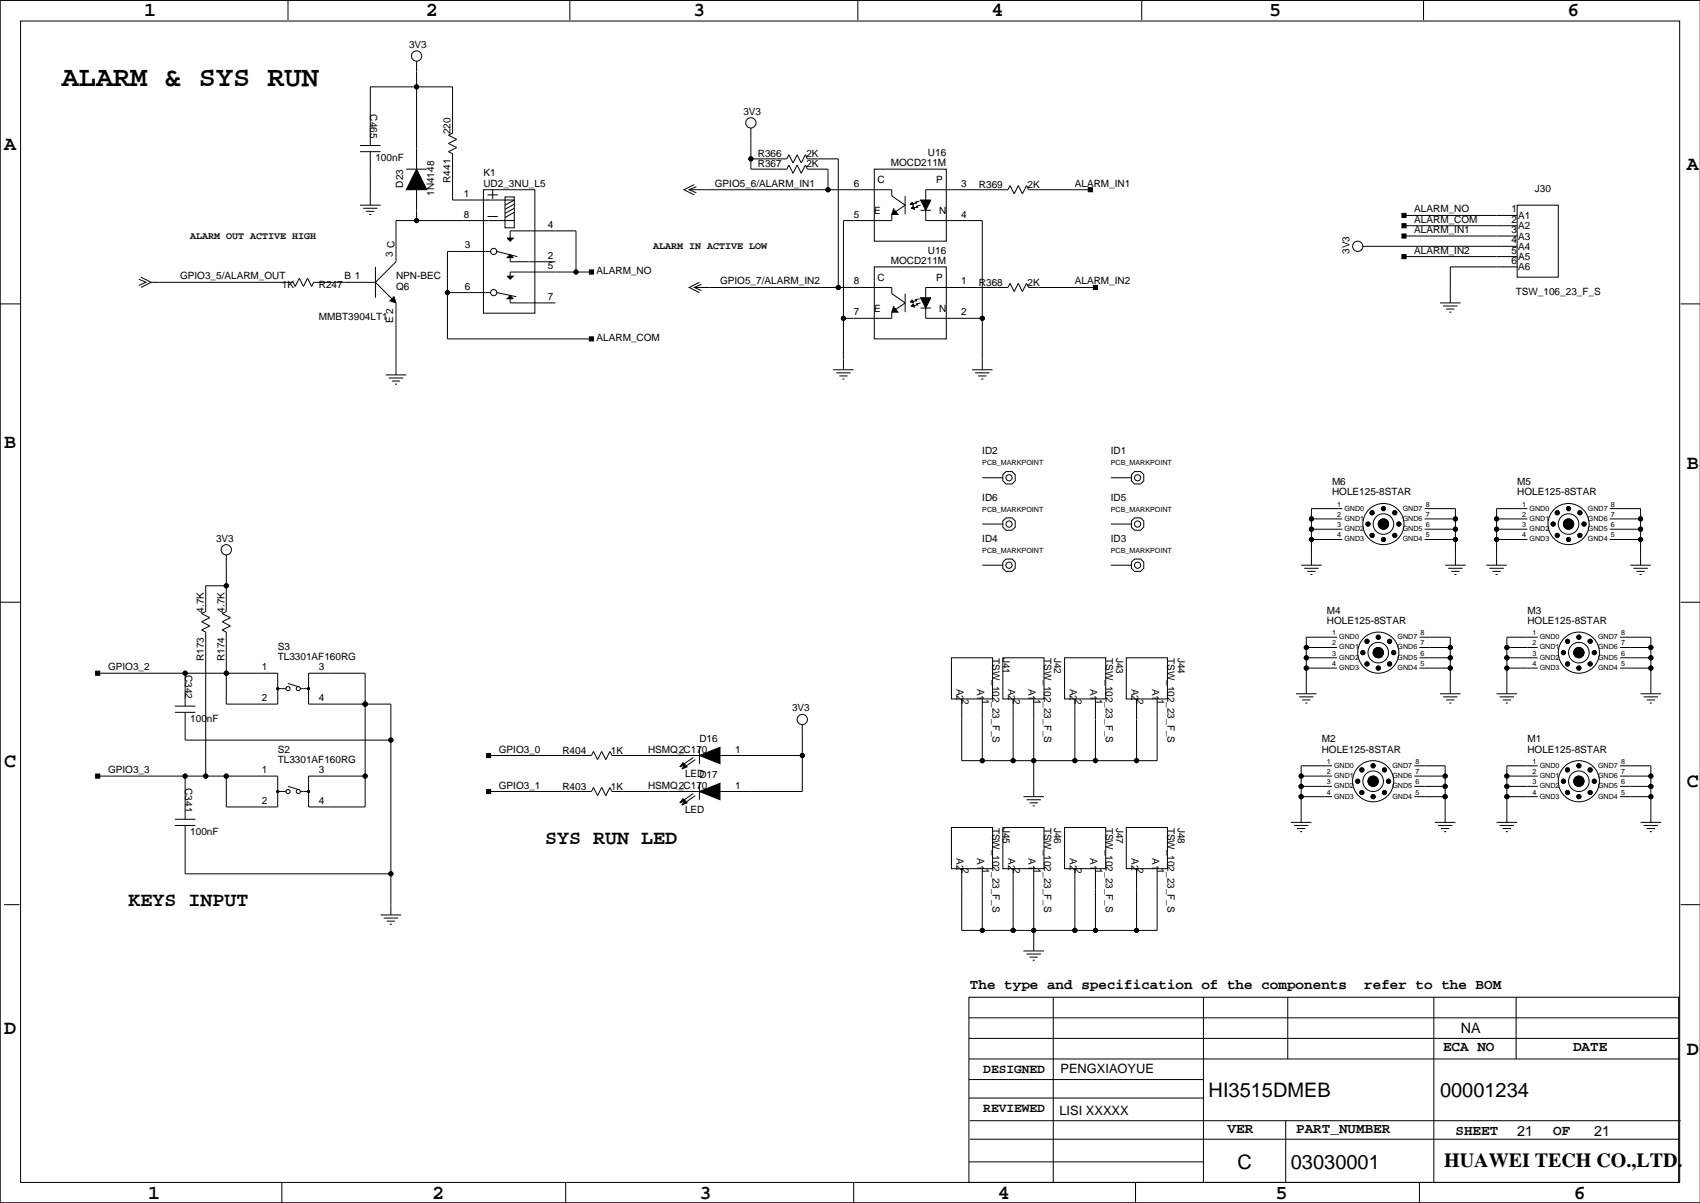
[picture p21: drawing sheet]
<svg xmlns="http://www.w3.org/2000/svg" width="420mm" height="297mm" viewBox="0 0 420 297" stroke-linecap="round" stroke-linejoin="round" font-family="sans-serif">
<defs><g id="words">
<text font-size="7.1" x="15.2" y="21.3">ALARM &amp; SYS RUN</text>
<g font-size="4.9">
<text x="35.6" y="3.9">1</text>
<text x="105.2" y="3.9">2</text>
<text x="171.2" y="3.9">3</text>
<text x="244.9" y="3.9">4</text>
<text x="313.4" y="3.9">5</text>
<text x="387.1" y="3.9">6</text>
<text x="1" y="36.9">A</text>
<text x="416.6" y="42">A</text>
<text x="1" y="110.6">B</text>
<text x="416.6" y="115.7">B</text>
<text x="1" y="189.3">C</text>
<text x="416.6" y="194.4">C</text>
<text x="134.6" y="208.4">SYS RUN LED</text>
<text x="31.7" y="223.6">KEYS INPUT</text>
<text x="1" y="255.4">D</text>
<text x="416.6" y="260.5">D</text>
<text x="298.5" y="270.9">HI3515DMEB</text>
<text x="355.6" y="270.9">00001234</text>
<text x="305.6" y="288.7">C</text>
<text x="318.8" y="288.7">03030001</text>
<text x="356.6" y="288">HUAWEI TECH CO.,LTD.</text>
<text x="36.6" y="296">1</text>
<text x="106.7" y="296">2</text>
<text x="172.7" y="296">3</text>
<text x="246.4" y="296">4</text>
<text x="315" y="296">5</text>
<text x="388.6" y="296">6</text>
</g>
<g font-size="3.5">
<text x="239.5" y="244.2">The type and specification of the components</text>
<text x="336.9" y="244.2">refer to the BOM</text>
<text x="360.8" y="255.1">NA</text>
<text x="356.4" y="259.4">ECA NO</text>
<text x="388.5" y="259.4">DATE</text>
<text x="303.1" y="279.7">VER</text>
<text x="320.1" y="279.7">PART_NUMBER</text>
<text x="359.4" y="280.3">SHEET</text>
<text x="374.6" y="280.5">21</text>
<text x="383.5" y="280.3">OF</text>
<text x="393.7" y="280.5">21</text>
</g>
<g font-size="3.2">
<text x="242.8" y="264.9">DESIGNED</text>
<text x="261.9" y="264.9">PENGXIAOYUE</text>
<text x="242.8" y="274.5">REVIEWED</text>
<text x="261.6" y="275.3">LISI XXXXX</text>
</g>
<g font-size="2.5">
<text x="101" y="11.8">3V3</text>
<text x="91.4" y="28.2" transform="rotate(90 91.4 28.2)">C465</text>
<text x="183.6" y="28.3">3V3</text>
<text x="111.3" y="33.1" transform="rotate(-90 111.3 33.1)">220</text>
<text x="92.7" y="39.8">100nF</text>
<text x="187.1" y="41.3">R367</text>
<text x="187.1" y="38.7">R366</text>
<text x="199.1" y="41.3">2K</text>
<text x="199.1" y="38.7">2K</text>
<text x="220" y="41">MOCD211M</text>
<text x="229.2" y="38.5">U16</text>
<text x="99.6" y="46.3" transform="rotate(-90 99.6 46.3)">D23</text>
<text x="111.3" y="45.1" transform="rotate(-90 111.3 45.1)">R441</text>
<text x="119.4" y="43.6">K1</text>
<text x="119.4" y="46.1">UD2_3NU_L5</text>
<text x="176.5" y="46.1">GPIO5_6/ALARM_IN1</text>
<text x="210.8" y="46.1">6</text>
<text x="216.7" y="45.2">C</text>
<text x="231.1" y="45.2">P</text>
<text x="237.4" y="46.1">3</text>
<text x="241.7" y="46.4">R369</text>
<text x="253.7" y="46.4">2K</text>
<text x="265.4" y="46.1">ALARM_IN1</text>
<text x="379" y="47.4">J30</text>
<text x="107.2" y="48.4" transform="rotate(-90 107.2 48.4)">1N4148</text>
<text x="114.6" y="53.7">8</text>
<text x="114.6" y="48.7">1</text>
<text x="210.8" y="53.7">5</text>
<text x="215.9" y="52.8">E</text>
<text x="231.9" y="52.8">N</text>
<text x="237.4" y="53.7">4</text>
<text x="349.3" y="52.5">ALARM_NO</text>
<text x="373.3" y="52.5">1</text>
<text x="47" y="59">ALARM OUT ACTIVE HIGH</text>
<text x="135.3" y="56.3">4</text>
<text x="349.3" y="55">ALARM_COM</text>
<text x="349.3" y="57.5">ALARM_IN1</text>
<text x="373.3" y="55">2</text>
<text x="373.3" y="57.5">3</text>
<text x="374.9" y="54.1">A1</text>
<text x="374.9" y="56.6">A2</text>
<text x="374.9" y="59.2">A3</text>
<text x="97" y="63.5" transform="rotate(-90 97 63.5)">3 C</text>
<text x="114.8" y="61.4">3</text>
<text x="135.3" y="63.9">2</text>
<text x="161.3" y="61.6">ALARM IN ACTIVE LOW</text>
<text x="220" y="65.2">MOCD211M</text>
<text x="229.2" y="62.6">U16</text>
<text x="333.3" y="62.7" transform="rotate(-90 333.3 62.7)">3V3</text>
<text x="349.3" y="62.6">ALARM_IN2</text>
<text x="373.3" y="60.1">4</text>
<text x="373.3" y="62.6">5</text>
<text x="373.3" y="65.2">6</text>
<text x="374.9" y="61.7">A4</text>
<text x="374.9" y="64.2">A5</text>
<text x="44.4" y="69">GPIO3_5/ALARM_OUT</text>
<text x="69.6" y="71.2">1K</text>
<text x="78.7" y="71.2">R247</text>
<text x="85.1" y="69">B 1</text>
<text x="97.8" y="69">NPN-BEC</text>
<text x="97.8" y="71.5">Q6</text>
<text x="114.8" y="71.5">6</text>
<text x="135.3" y="66.4">5</text>
<text x="147.3" y="67.7">ALARM_NO</text>
<text x="177.8" y="70.2">GPIO5_7/ALARM_IN2</text>
<text x="210.8" y="70.2">8</text>
<text x="216.7" y="69.3">C</text>
<text x="231.1" y="69.3">P</text>
<text x="237.4" y="70.2">1</text>
<text x="241.7" y="70.5">R368</text>
<text x="253.7" y="70.5">2K</text>
<text x="265.4" y="70.2">ALARM_IN2</text>
<text x="374.9" y="66.8">A6</text>
<text x="135.3" y="74.1">7</text>
<text x="210.8" y="77.9">7</text>
<text x="215.9" y="76.9">E</text>
<text x="231.9" y="76.9">N</text>
<text x="237.4" y="77.9">2</text>
<text x="374.3" y="72.8">TSW_106_23_F_S</text>
<text x="78.7" y="79.1">MMBT3904LT1</text>
<text x="97.1" y="79.9" transform="rotate(-90 97.1 79.9)">E 2</text>
<text x="147.3" y="84.2">ALARM_COM</text>
<text x="242.6" y="112.2">ID2</text>
<text x="274.3" y="112.2">ID1</text>
<text x="328.9" y="119.8">M6</text>
<text x="374.6" y="119.8">M5</text>
<text x="242.6" y="123.6">ID6</text>
<text x="274.3" y="123.6">ID5</text>
<text x="328.9" y="122.3">HOLE125-8STAR</text>
<text x="374.6" y="122.3">HOLE125-8STAR</text>
<text x="53.3" y="133.7">3V3</text>
<text x="242.6" y="133.7">ID4</text>
<text x="274.3" y="133.7">ID3</text>
<text x="50.3" y="151.2" transform="rotate(-90 50.3 151.2)">4.7K</text>
<text x="55.4" y="151.2" transform="rotate(-90 55.4 151.2)">4.7K</text>
<text x="327.7" y="154.1">HOLE125-8STAR</text>
<text x="327.7" y="151.5">M4</text>
<text x="377.2" y="154.1">HOLE125-8STAR</text>
<text x="377.2" y="151.5">M3</text>
<text x="68.6" y="160.4">S3</text>
<text x="26.7" y="165.5">GPIO3_2</text>
<text x="45.7" y="166.7" transform="rotate(90 45.7 166.7)">C342</text>
<text x="50.3" y="163.2" transform="rotate(-90 50.3 163.2)">R173</text>
<text x="55.4" y="163.2" transform="rotate(-90 55.4 163.2)">R174</text>
<text x="64.7" y="165.5">1</text>
<text x="68.6" y="163">TL3301AF160RG</text>
<text x="78.7" y="165.5">3</text>
<text x="245.1" y="162.4" transform="rotate(90 245.1 162.4)">TSW_102_23_F_S</text>
<text x="247.6" y="162.4" transform="rotate(90 247.6 162.4)">J41</text>
<text x="257.8" y="162.4" transform="rotate(90 257.8 162.4)">TSW_102_23_F_S</text>
<text x="260.3" y="162.4" transform="rotate(90 260.3 162.4)">J42</text>
<text x="273.1" y="162.4" transform="rotate(90 273.1 162.4)">TSW_102_23_F_S</text>
<text x="275.6" y="162.4" transform="rotate(90 275.6 162.4)">J43</text>
<text x="288.3" y="162.4" transform="rotate(90 288.3 162.4)">TSW_102_23_F_S</text>
<text x="290.8" y="162.4" transform="rotate(90 290.8 162.4)">J44</text>
<text x="64.7" y="173.1">2</text>
<text x="78.7" y="173.1">4</text>
<text x="236.2" y="170" transform="rotate(90 236.2 170)">A2</text>
<text x="237.5" y="172.5" transform="rotate(90 237.5 172.5)">2</text>
<text x="241.3" y="170" transform="rotate(90 241.3 170)">A1</text>
<text x="242.6" y="172.5" transform="rotate(90 242.6 172.5)">1</text>
<text x="248.9" y="170" transform="rotate(90 248.9 170)">A2</text>
<text x="250.2" y="172.5" transform="rotate(90 250.2 172.5)">2</text>
<text x="254" y="170" transform="rotate(90 254 170)">A1</text>
<text x="255.3" y="172.5" transform="rotate(90 255.3 172.5)">1</text>
<text x="264.2" y="170" transform="rotate(90 264.2 170)">A2</text>
<text x="265.4" y="172.5" transform="rotate(90 265.4 172.5)">2</text>
<text x="269.2" y="170" transform="rotate(90 269.2 170)">A1</text>
<text x="270.5" y="172.5" transform="rotate(90 270.5 172.5)">1</text>
<text x="279.4" y="170" transform="rotate(90 279.4 170)">A2</text>
<text x="280.7" y="172.5" transform="rotate(90 280.7 172.5)">2</text>
<text x="284.5" y="170" transform="rotate(90 284.5 170)">A1</text>
<text x="285.8" y="172.5" transform="rotate(90 285.8 172.5)">1</text>
<text x="47" y="178.2">100nF</text>
<text x="195.6" y="175.7">3V3</text>
<text x="68.6" y="185.8">S2</text>
<text x="123.2" y="185.8">GPIO3_0</text>
<text x="160" y="185.8">HSMQ_C170</text>
<text x="167.6" y="185.8">2</text>
<text x="172.7" y="183.3">D16</text>
<text x="181.5" y="185.8">1</text>
<text x="326.4" y="185.8">HOLE125-8STAR</text>
<text x="326.4" y="183.3">M2</text>
<text x="377.2" y="185.8">HOLE125-8STAR</text>
<text x="377.2" y="183.3">M1</text>
<text x="26.7" y="190.9">GPIO3_3</text>
<text x="64.7" y="190.9">1</text>
<text x="68.6" y="188.4">TL3301AF160RG</text>
<text x="78.7" y="190.9">3</text>
<text x="138.9" y="186.1">R404</text>
<text x="150.9" y="186.1">1K</text>
<text x="169.2" y="191.9">LED</text>
<text x="45.7" y="194.6" transform="rotate(90 45.7 194.6)">C341</text>
<text x="123.2" y="194.7">GPIO3_1</text>
<text x="138.9" y="195">R403</text>
<text x="150.9" y="195">1K</text>
<text x="160" y="194.7">HSMQ_C170</text>
<text x="167.6" y="194.7">2</text>
<text x="172.7" y="192.2">D17</text>
<text x="181.5" y="194.7">1</text>
<text x="64.7" y="198.5">2</text>
<text x="78.7" y="198.5">4</text>
<text x="169.2" y="200.8">LED</text>
<text x="47" y="206.1">100nF</text>
<text x="245.1" y="204.3" transform="rotate(90 245.1 204.3)">TSW_102_23_F_S</text>
<text x="247.6" y="204.3" transform="rotate(90 247.6 204.3)">J45</text>
<text x="257.8" y="204.3" transform="rotate(90 257.8 204.3)">TSW_102_23_F_S</text>
<text x="260.3" y="204.3" transform="rotate(90 260.3 204.3)">J46</text>
<text x="273.1" y="204.3" transform="rotate(90 273.1 204.3)">TSW_102_23_F_S</text>
<text x="275.6" y="204.3" transform="rotate(90 275.6 204.3)">J47</text>
<text x="288.3" y="204.3" transform="rotate(90 288.3 204.3)">TSW_102_23_F_S</text>
<text x="290.8" y="204.3" transform="rotate(90 290.8 204.3)">J48</text>
<text x="236.2" y="211.9" transform="rotate(90 236.2 211.9)">A2</text>
<text x="237.5" y="214.4" transform="rotate(90 237.5 214.4)">2</text>
<text x="241.3" y="211.9" transform="rotate(90 241.3 211.9)">A1</text>
<text x="242.6" y="214.4" transform="rotate(90 242.6 214.4)">1</text>
<text x="248.9" y="211.9" transform="rotate(90 248.9 211.9)">A2</text>
<text x="250.2" y="214.4" transform="rotate(90 250.2 214.4)">2</text>
<text x="254" y="211.9" transform="rotate(90 254 211.9)">A1</text>
<text x="255.3" y="214.4" transform="rotate(90 255.3 214.4)">1</text>
<text x="264.2" y="211.9" transform="rotate(90 264.2 211.9)">A2</text>
<text x="265.4" y="214.4" transform="rotate(90 265.4 214.4)">2</text>
<text x="269.2" y="211.9" transform="rotate(90 269.2 211.9)">A1</text>
<text x="270.5" y="214.4" transform="rotate(90 270.5 214.4)">1</text>
<text x="279.4" y="211.9" transform="rotate(90 279.4 211.9)">A2</text>
<text x="280.7" y="214.4" transform="rotate(90 280.7 214.4)">2</text>
<text x="284.5" y="211.9" transform="rotate(90 284.5 211.9)">A1</text>
<text x="285.8" y="214.4" transform="rotate(90 285.8 214.4)">1</text>
</g>
<g font-size="1.8">
<text x="242.6" y="114.9">PCB_MARKPOINT</text>
<text x="274.3" y="114.9">PCB_MARKPOINT</text>
<text x="330.2" y="125.1">1</text>
<text x="352.1" y="125.1">8</text>
<text x="375.9" y="125.1">1</text>
<text x="397.8" y="125.1">8</text>
<text x="242.6" y="126.3">PCB_MARKPOINT</text>
<text x="274.3" y="126.3">PCB_MARKPOINT</text>
<text x="330.2" y="127.6">2</text>
<text x="330.2" y="130.1">3</text>
<text x="332" y="126.1">GND0</text>
<text x="332" y="128.6">GND1</text>
<text x="332" y="131.2">GND2</text>
<text x="346.4" y="126.1">GND7</text>
<text x="346.4" y="128.6">GND6</text>
<text x="346.4" y="131.2">GND5</text>
<text x="352.1" y="127.6">7</text>
<text x="352.1" y="130.1">6</text>
<text x="375.9" y="130.1">3</text>
<text x="375.9" y="127.6">2</text>
<text x="377.7" y="126.1">GND0</text>
<text x="377.7" y="128.6">GND1</text>
<text x="377.7" y="131.2">GND2</text>
<text x="392.1" y="126.1">GND7</text>
<text x="392.1" y="128.6">GND6</text>
<text x="392.1" y="131.2">GND5</text>
<text x="397.8" y="130.1">6</text>
<text x="397.8" y="127.6">7</text>
<text x="242.6" y="136.5">PCB_MARKPOINT</text>
<text x="274.3" y="136.5">PCB_MARKPOINT</text>
<text x="330.2" y="132.7">4</text>
<text x="332" y="133.7">GND3</text>
<text x="346.4" y="133.7">GND4</text>
<text x="352.1" y="132.7">5</text>
<text x="375.9" y="132.7">4</text>
<text x="377.7" y="133.7">GND3</text>
<text x="392.1" y="133.7">GND4</text>
<text x="397.8" y="132.7">5</text>
<text x="328.9" y="156.8">1</text>
<text x="328.9" y="159.4">2</text>
<text x="328.9" y="161.9">3</text>
<text x="330.7" y="157.8">GND0</text>
<text x="330.7" y="160.4">GND1</text>
<text x="345.1" y="157.8">GND7</text>
<text x="345.1" y="160.4">GND6</text>
<text x="350.8" y="156.8">8</text>
<text x="350.8" y="159.4">7</text>
<text x="350.8" y="161.9">6</text>
<text x="378.5" y="161.9">3</text>
<text x="378.5" y="159.4">2</text>
<text x="378.5" y="156.8">1</text>
<text x="380.2" y="157.8">GND0</text>
<text x="380.2" y="160.4">GND1</text>
<text x="394.6" y="157.8">GND7</text>
<text x="394.6" y="160.4">GND6</text>
<text x="400.3" y="161.9">6</text>
<text x="400.3" y="159.4">7</text>
<text x="400.3" y="156.8">8</text>
<text x="328.9" y="164.4">4</text>
<text x="330.7" y="165.4">GND3</text>
<text x="330.7" y="162.9">GND2</text>
<text x="345.1" y="165.4">GND4</text>
<text x="345.1" y="162.9">GND5</text>
<text x="350.8" y="164.4">5</text>
<text x="378.5" y="164.4">4</text>
<text x="380.2" y="165.4">GND3</text>
<text x="380.2" y="162.9">GND2</text>
<text x="394.6" y="165.4">GND4</text>
<text x="394.6" y="162.9">GND5</text>
<text x="400.3" y="164.4">5</text>
<text x="327.7" y="188.6">1</text>
<text x="327.7" y="191.1">2</text>
<text x="329.4" y="189.6">GND0</text>
<text x="343.8" y="189.6">GND7</text>
<text x="349.5" y="188.6">8</text>
<text x="349.5" y="191.1">7</text>
<text x="378.5" y="191.1">2</text>
<text x="378.5" y="188.6">1</text>
<text x="380.2" y="189.6">GND0</text>
<text x="394.6" y="189.6">GND7</text>
<text x="400.3" y="191.1">7</text>
<text x="400.3" y="188.6">8</text>
<text x="327.7" y="196.2">4</text>
<text x="327.7" y="193.6">3</text>
<text x="329.4" y="192.1">GND1</text>
<text x="329.4" y="197.2">GND3</text>
<text x="329.4" y="194.7">GND2</text>
<text x="343.8" y="197.2">GND4</text>
<text x="343.8" y="192.1">GND6</text>
<text x="343.8" y="194.7">GND5</text>
<text x="349.5" y="196.2">5</text>
<text x="349.5" y="193.6">6</text>
<text x="378.5" y="193.6">3</text>
<text x="378.5" y="196.2">4</text>
<text x="380.2" y="192.1">GND1</text>
<text x="380.2" y="197.2">GND3</text>
<text x="380.2" y="194.7">GND2</text>
<text x="394.6" y="197.2">GND4</text>
<text x="394.6" y="192.1">GND6</text>
<text x="394.6" y="194.7">GND5</text>
<text x="400.3" y="193.6">6</text>
<text x="400.3" y="196.2">5</text>
</g>
</g></defs>
<g fill="none" stroke="#000" stroke-width=".25">
<path d="M0 -.1v297.1M71.1 0v4.9M140.7 0v4.9M211.8 0v4.9M281.9 0v4.9M351.5 0v4.9M5.1 5.2h409.7v286.8h-409.7zM102.9 15.1v26.7M419.9 .1h-419.9v296.9M88.9 35.9h5.1M88.9 37.5h5.1M91.4 35.9v-14.5h20.4v11.5l-1.1 .5 2.1 1-2.1 1 2.1 1-2.1 1.1 1.1 .5v11.4h15.2l-2.3 1.3"/>
<path d="M91.4 37.5v13.2M185.4 39.2h8.9l.5-1 1 2 1-2 1.1 2 1-2 .5 1h7.6v31.8M185.4 31.6v10.2h8.9l.5-1 1 2 1-2 1.1 2 1-2 .5 1h5.1v5M88.9 50.7h5.1M89.7 51.4h3.5M90.4 52.2h2.1M91.2 52.9h.5M100.3 41.8h5.1M102.9 46.8v7.7M119.4 46.8h12.7v30.5h-12.7zM120.4 49.4h.1M120.4 53.5h2.5"/>
<path d="M120.4 48.1h2.5M121.7 46.8v2.3M124.7 48.6h2.3v7.6h-2.3zM126 59.3h.1M126 58.8v-1.8h16.2v10.2M127 54.5h-29.2v10.1l-5.1 5.1M127 52.4l-2.3 1.3M127 51.4l-2.3 1.3M127 50.4l-2.3 1.3M170.2 46.8h50v1.6l3.3 2.3-3.3 2.2v1.6h-11.9v36.8M171.4 45.6l-2.5 1.2 2.5 1.3M172 46.1l-1.8 .7 1.8 .8"/>
<path d="M215.9 41.8h17.8v17.7h-17.8zM223.5 48.4v4.5M227.1 49.6l-1 .3 .2 .3-1.5 .2M227.3 50.7l-1 .2 .3 .3-1.6 .2M227.3 51.9h2.6M228.6 51.9v2.6h14v36.8M269.2 46.8h-15.2l-.5-1-1 2.1-1-2.1-1.1 2.1-1-2.1-.5 1h-20.3v2.6M346.7 58.3h27.9M346.7 55.7h27.9M346.7 53.2h27.9M374.6 50.7h10.2v17.7h-10.2zM0 75h5.1"/>
<path d="M34.3 68.9l1.8 .8-1.8 .8M34.8 68.4l2.5 1.3-2.5 1.3M37.3 69.7h35.1l.5 1 1-2 1 2 1-2 1.1 2 .5-1h15.2M92.7 69.7l5.1 5.1v17.8M92.7 65.9v7.6M110.5 72.2h10.7M121.2 62.1h-10.7v21.6h35.5M122.7 62.1h.1M122.7 62.1l5.1 1.3M122.7 72.2l4.8 1.1M126 68.7h.1M126 73.8v1h11.2"/>
<path d="M126 63.6v1h11.2M146 67.2h-20v1M171.4 71h48.8v1.5l3.3 2.3-3.3 2.3v1.5h-11.9M172.7 69.7l-2.5 1.3 2.5 1.2M173.2 70.2l-1.8 .8 1.8 .7M215.9 65.9h17.8v17.8h-17.8zM223.5 72.5v4.6M227.1 73.8l-1 .2 .2 .3-1.5 .2M227.3 74.8l-1 .2 .3 .3-1.6 .3M227.3 76.1h2.6M228.6 76.1v2.5h14M270.5 71h-16.5l-.5-1-1 2-1-2-1.1 2-1-2-.5 1h-20.3v2.5"/>
<path d="M336.5 60.8h38.1M346.7 63.4h27.9M355.6 74.8h5.1M356.4 75.6h3.5M357.1 76.3h2.1M357.9 77.1h.5M374.6 65.9h-16.5v8.9M375.4 63.4h.1M415 75h4.9M95.2 92.6h5.1M96 93.3h3.6M96.8 94.1h2"/>
<path d="M97.5 94.9h.5M205.7 91.3h5.1M206.5 92.1h3.6M207.3 92.8h2M208 93.6h.5M240 91.3h5.1M240.8 92.1h3.5M241.6 92.8h2M242.3 93.6h.5M242.6 118h5M248.4 116.4h1.5l.8 .8v1.5l-.8 .8h-1.5l-.8-.8v-1.5zM274.3 118h5.1"/>
<path d="M280.2 116.4h1.5l.7 .8v1.5l-.7 .8h-1.5l-.8-.8v-1.5zM55.9 137v14l-1 .5 2 1-2 1 2 1-2 1.1 1 .5v17.7h12.7v-7.6h-44.5M242.6 139.6h5M242.6 129.4h5M248.4 138h1.5l.8 .8v1.5l-.8 .8h-1.5l-.8-.8v-1.5zM248.4 127.9h1.5l.8 .7v1.6l-.8 .7h-1.5l-.8-.7v-1.6zM274.3 139.6h5.1M274.3 129.4h5.1M280.2 138h1.5l.7 .8v1.5l-.7 .8h-1.5l-.8-.8v-1.5zM280.2 127.9h1.5l.7 .7v1.6l-.7 .7h-1.5l-.8-.7v-1.6zM321.3 139.6h5.1M323.8 133.2h7.7"/>
<path d="M323.8 130.7h7.7M323.8 128.1h7.7M331.5 125.6h-7.7v14M351.8 133.2h7.6M351.8 130.7h7.6M351.8 125.6h7.6v14M351.8 128.1h7.6M356.9 139.6h5M367 139.6h5.1M369.6 133.2h7.6M369.6 130.7h7.6M369.6 128.1h7.6"/>
<path d="M377.2 125.6h-7.6v14M397.5 133.2h7.6M397.5 130.7h7.6M397.5 125.6h7.6v14M397.5 128.1h7.6M402.6 139.6h5.1M0 148.7h5.1M55.9 144.6h-5.1v6.4l-1 .5 2 1-2 1 2 1-2 1.1 1 .5v35.5M322.1 140.3h3.5M322.6 159.9h7.6M322.8 141.1h2.1M323.6 141.8h.5"/>
<path d="M330.2 157.3h-7.6v14M350.5 157.3h7.6v14M350.5 159.9h7.6M357.6 140.3h3.6M358.4 141.1h2M359.2 141.8h.5M367.8 140.3h3.5M368.6 141.1h2M369.3 141.8h.5M372.1 159.9h7.6M379.7 157.3h-7.6v14M400 157.3h7.7v14"/>
<path d="M400 159.9h7.7M403.4 140.3h3.5M404.1 141.1h2M404.9 141.8h.5M415 148.7h4.9M43.2 174.4h5.1M43.2 175.9h5.1M45.7 166.2v8.2M45.7 175.9v6.8h50.8M68.6 170h2M71.1 168.8l2.6 .7M74.2 170h2"/>
<path d="M90.2 173.8h.1M198.1 178.9v16.5h-20.3M234.9 162.4h10.2v10.2h-10.2zM237.5 172.6v15.2h48.3v-15.2M242.6 172.6v15.2M247.6 162.4h10.2v10.2h-10.2zM250.2 172.6v15.2M255.3 172.6v24.1M262.9 162.4h10.1v10.2h-10.1zM265.4 172.6v15.2M270.5 172.6v15.2M278.1 162.4h10.2v10.2h-10.2z"/>
<path d="M280.7 172.6v15.2M320 171.3h5.1M320.8 172.1h3.6M321.6 172.8h2M322.3 173.6h.5M322.6 162.4h7.6M322.6 165h7.6M350.5 162.4h7.6M350.5 165h7.6M355.6 171.3h5.1M356.4 172.1h3.5M357.1 172.8h2.1"/>
<path d="M357.9 173.6h.5M369.6 171.3h5M370.3 172.1h3.6M371.1 172.8h2M371.9 173.6h.5M372.1 162.4h7.6M372.1 165h7.6M400 162.4h7.7M400 165h7.7M405.1 171.3h5.1M405.9 172.1h3.5M406.7 172.8h2"/>
<path d="M407.4 173.6h.5M24.1 191.6h44.5v7.6h-12.7v-7.6M45.7 191.6v10.7M68.6 195.4h2M71.1 194.2l2.6 .7M74.2 195.4h2M90.2 191.6h-14v7.6h14v-33h-14v7.6h20.3v52.1M120.6 195.4h25.4l.6-1 1 2.1 1-2.1 1 2.1 1-2.1 .5 1h21.6M120.6 186.5h25.4l.6-1 1 2.1 1-2.1 1 2.1 1-2.1 .5 1h21.6M171.2 187.1l-3.3 2.2M171.2 195.9l-3.3 2.3M171.7 187.6l-3.3 2.3"/>
<path d="M171.7 196.5l-3.3 2.2M172.7 184.5v4.1M172.7 193.4v4.1M177.8 186.5h20.3M252.7 196.7h5.1M253.5 197.5h3.5M254.3 198.2h2M255 199h.5M321.3 191.6h7.6M321.3 194.2h7.6M321.3 196.7h7.6M328.9 189.1h-7.6v14"/>
<path d="M349.2 191.6h7.7M349.2 189.1h7.7v14M349.2 194.2h7.7M349.2 196.7h7.7M372.1 191.6h7.6M372.1 194.2h7.6M372.1 196.7h7.6M379.7 189.1h-7.6v14M400 191.6h7.7M400 189.1h7.7v14M400 194.2h7.7M400 196.7h7.7"/>
<path d="M43.2 203.8h5.1M43.2 202.3h5.1M45.7 203.8v12h50.8M234.9 204.3h10.2v10.2h-10.2zM237.5 214.5v15.2h48.3v-15.2M242.6 214.5v15.2M247.6 204.3h10.2v10.2h-10.2zM250.2 214.5v15.2M255.3 214.5v20.3M262.9 204.3h10.1v10.2h-10.1zM265.4 214.5v15.2M270.5 214.5v15.2"/>
<path d="M278.1 204.3h10.2v10.2h-10.2zM280.7 214.5v15.2M318.8 203.1h5M319.5 203.8h3.6M320.3 204.6h2M321.1 205.3h.5M354.3 203.1h5.1M355.1 203.8h3.5M355.9 204.6h2M356.6 205.3h.5M369.6 203.1h5M370.3 203.8h3.6"/>
<path d="M371.1 204.6h2M371.9 205.3h.5M405.1 203.1h5.1M405.9 203.8h3.5M406.7 204.6h2M407.4 205.3h.5M1 223.4h3.8M94 225.9h5.1M94.7 226.7h3.6M95.5 227.4h2M96.3 228.2h.5M252.7 234.8h5.1"/>
<path d="M253.5 235.6h3.5M254.3 236.3h2M255 237.1h.5M415 223.4h4.9M239.3 246.2h175.2v45.8h-175.2zM239.3 251.3h175.2M239.3 256.4h175.2M260.1 246.2v45.8M297.2 246.2v45.8M318 246.2v15.3M354.1 246.2v45.8M374.4 246.2v15.3"/>
<path d="M239.3 266.6h57.9M239.3 261.5h175.2M239.3 271.1h57.9M239.5 276.7h175.5M317.5 276.7v15.3M0 297h419.9M69.6 292v5M139.7 292v5M210.8 292v5M239.3 286.9h57.9M239.5 281.3h175M280.4 292v5"/>
<path d="M350.5 292v5M383.5 287.4h.1"/>
<circle cx="102.9" cy="13.8" r="1.27"/>
<circle cx="102.9" cy="21.4" r=".51"/>
<circle cx="185.4" cy="39.2" r=".51"/>
<circle cx="185.4" cy="30.3" r="1.27"/>
<circle cx="102.9" cy="54.5" r=".51"/>
<circle cx="204.5" cy="46.8" r=".51"/>
<circle cx="110.5" cy="72.2" r=".51"/>
<circle cx="121.9" cy="72.2" r=".76"/>
<circle cx="121.9" cy="62.1" r=".76"/>
<circle cx="142.2" cy="67.2" r=".51"/>
<circle cx="207" cy="71" r=".51"/>
<circle cx="208.3" cy="78.6" r=".51"/>
<circle cx="242.6" cy="78.6" r=".51"/>
<circle cx="335.3" cy="60.8" r="1.27"/>
<circle cx="249.2" cy="118" r=".76"/>
<circle cx="280.9" cy="118" r=".76"/>
<circle cx="55.9" cy="135.7" r="1.27"/>
<circle cx="249.2" cy="139.6" r=".76"/>
<circle cx="249.2" cy="129.4" r=".76"/>
<circle cx="280.9" cy="139.6" r=".76"/>
<circle cx="280.9" cy="129.4" r=".76"/>
<circle cx="323.8" cy="130.7" r=".51"/>
<circle cx="323.8" cy="133.2" r=".51"/>
<circle cx="323.8" cy="128.1" r=".51"/>
<circle cx="337.8" cy="129.4" r=".51"/>
<circle cx="338.8" cy="132.2" r=".51"/>
<circle cx="338.8" cy="126.6" r=".51"/>
<circle cx="341.6" cy="129.4" r="5.1"/>
<circle cx="341.6" cy="129.4" r="1.27"/>
<circle cx="341.6" cy="125.6" r=".51"/>
<circle cx="341.6" cy="133.2" r=".51"/>
<circle cx="341.6" cy="129.4" r="2.54"/>
<circle cx="344.4" cy="132.2" r=".51"/>
<circle cx="344.4" cy="126.6" r=".51"/>
<circle cx="345.4" cy="129.4" r=".51"/>
<circle cx="359.4" cy="130.7" r=".51"/>
<circle cx="359.4" cy="128.1" r=".51"/>
<circle cx="359.4" cy="133.2" r=".51"/>
<circle cx="369.6" cy="130.7" r=".51"/>
<circle cx="369.6" cy="133.2" r=".51"/>
<circle cx="369.6" cy="128.1" r=".51"/>
<circle cx="383.5" cy="129.4" r=".51"/>
<circle cx="384.6" cy="132.2" r=".51"/>
<circle cx="384.6" cy="126.6" r=".51"/>
<circle cx="387.3" cy="129.4" r="5.1"/>
<circle cx="387.3" cy="125.6" r=".51"/>
<circle cx="387.3" cy="133.2" r=".51"/>
<circle cx="387.3" cy="129.4" r="1.27"/>
<circle cx="387.4" cy="129.4" r="2.54"/>
<circle cx="390.1" cy="132.2" r=".51"/>
<circle cx="390.1" cy="126.6" r=".51"/>
<circle cx="391.2" cy="129.4" r=".51"/>
<circle cx="405.1" cy="133.2" r=".51"/>
<circle cx="405.1" cy="130.7" r=".51"/>
<circle cx="405.1" cy="128.1" r=".51"/>
<circle cx="55.9" cy="144.6" r=".51"/>
<circle cx="322.6" cy="159.9" r=".51"/>
<circle cx="337.6" cy="158.4" r=".51"/>
<circle cx="340.4" cy="157.3" r=".51"/>
<circle cx="343.2" cy="158.4" r=".51"/>
<circle cx="358.1" cy="159.9" r=".51"/>
<circle cx="372.1" cy="159.9" r=".51"/>
<circle cx="387.1" cy="158.4" r=".51"/>
<circle cx="389.9" cy="157.3" r=".51"/>
<circle cx="392.7" cy="158.4" r=".51"/>
<circle cx="407.7" cy="159.9" r=".51"/>
<circle cx="45.7" cy="166.2" r=".51"/>
<circle cx="55.9" cy="166.2" r=".51"/>
<circle cx="68.6" cy="170" r=".25"/>
<circle cx="71.1" cy="170" r=".51"/>
<circle cx="73.7" cy="170" r=".51"/>
<circle cx="76.2" cy="170" r=".25"/>
<circle cx="90.2" cy="173.8" r=".51"/>
<circle cx="198.1" cy="177.7" r="1.27"/>
<circle cx="322.6" cy="165" r=".51"/>
<circle cx="322.6" cy="162.4" r=".51"/>
<circle cx="336.5" cy="161.1" r=".51"/>
<circle cx="337.6" cy="163.9" r=".51"/>
<circle cx="340.4" cy="161.1" r="5.1"/>
<circle cx="340.4" cy="165" r=".51"/>
<circle cx="340.4" cy="161.1" r="1.27"/>
<circle cx="340.4" cy="161.1" r="2.54"/>
<circle cx="343.2" cy="163.9" r=".51"/>
<circle cx="344.2" cy="161.1" r=".51"/>
<circle cx="358.1" cy="165" r=".51"/>
<circle cx="358.1" cy="162.4" r=".51"/>
<circle cx="372.1" cy="165" r=".51"/>
<circle cx="372.1" cy="162.4" r=".51"/>
<circle cx="386.1" cy="161.1" r=".51"/>
<circle cx="387.1" cy="163.9" r=".51"/>
<circle cx="389.9" cy="161.1" r="5.1"/>
<circle cx="389.9" cy="165" r=".51"/>
<circle cx="389.9" cy="161.1" r="1.27"/>
<circle cx="389.9" cy="161.1" r="2.54"/>
<circle cx="392.7" cy="163.9" r=".51"/>
<circle cx="393.7" cy="161.1" r=".51"/>
<circle cx="407.7" cy="165" r=".51"/>
<circle cx="407.7" cy="162.4" r=".51"/>
<circle cx="45.7" cy="191.6" r=".51"/>
<circle cx="50.8" cy="191.6" r=".51"/>
<circle cx="55.9" cy="191.6" r=".51"/>
<circle cx="68.6" cy="195.4" r=".25"/>
<circle cx="71.1" cy="195.4" r=".51"/>
<circle cx="73.7" cy="195.4" r=".51"/>
<circle cx="76.2" cy="195.4" r=".25"/>
<circle cx="90.2" cy="191.6" r=".51"/>
<circle cx="96.5" cy="182.7" r=".51"/>
<circle cx="198.1" cy="186.5" r=".51"/>
<circle cx="242.6" cy="187.8" r=".51"/>
<circle cx="250.2" cy="187.8" r=".51"/>
<circle cx="255.3" cy="187.8" r=".51"/>
<circle cx="265.4" cy="187.8" r=".51"/>
<circle cx="270.5" cy="187.8" r=".51"/>
<circle cx="280.7" cy="187.8" r=".51"/>
<circle cx="321.3" cy="191.6" r=".51"/>
<circle cx="321.3" cy="196.7" r=".51"/>
<circle cx="321.3" cy="194.2" r=".51"/>
<circle cx="335.3" cy="192.9" r=".51"/>
<circle cx="336.3" cy="195.7" r=".51"/>
<circle cx="336.3" cy="190.1" r=".51"/>
<circle cx="339.1" cy="192.9" r="5.1"/>
<circle cx="339.1" cy="192.9" r="1.27"/>
<circle cx="339.1" cy="189.1" r=".51"/>
<circle cx="339.1" cy="196.7" r=".51"/>
<circle cx="339.1" cy="192.9" r="2.54"/>
<circle cx="341.9" cy="195.7" r=".51"/>
<circle cx="341.9" cy="190.1" r=".51"/>
<circle cx="342.9" cy="192.9" r=".51"/>
<circle cx="356.9" cy="196.7" r=".51"/>
<circle cx="356.9" cy="191.6" r=".51"/>
<circle cx="356.9" cy="194.2" r=".51"/>
<circle cx="372.1" cy="191.6" r=".51"/>
<circle cx="372.1" cy="196.7" r=".51"/>
<circle cx="372.1" cy="194.2" r=".51"/>
<circle cx="386.1" cy="192.9" r=".51"/>
<circle cx="387.1" cy="195.7" r=".51"/>
<circle cx="387.1" cy="190.1" r=".51"/>
<circle cx="389.9" cy="192.9" r="5.1"/>
<circle cx="389.9" cy="189.1" r=".51"/>
<circle cx="389.9" cy="196.7" r=".51"/>
<circle cx="389.9" cy="192.9" r="1.27"/>
<circle cx="389.9" cy="192.9" r="2.54"/>
<circle cx="392.7" cy="195.7" r=".51"/>
<circle cx="392.7" cy="190.1" r=".51"/>
<circle cx="393.7" cy="192.9" r=".51"/>
<circle cx="407.7" cy="194.2" r=".51"/>
<circle cx="407.7" cy="191.6" r=".51"/>
<circle cx="407.7" cy="196.7" r=".51"/>
<circle cx="96.5" cy="215.8" r=".51"/>
<circle cx="242.6" cy="229.7" r=".51"/>
<circle cx="250.2" cy="229.7" r=".51"/>
<circle cx="255.3" cy="229.7" r=".51"/>
<circle cx="265.4" cy="229.7" r=".51"/>
<circle cx="270.5" cy="229.7" r=".51"/>
<circle cx="280.7" cy="229.7" r=".51"/>
</g>
<g fill="#000" stroke="#000" stroke-width=".25">
<path d="M102.9 41.8l2.5 5h-5.1z" fill-rule="evenodd"/>
<path d="M125.2 58.8h1.5l-.7 .7z" fill-rule="evenodd"/>
<path d="M220.7 51.4l1 1.5h-1.5z" fill-rule="evenodd"/>
<path d="M224.8 50.4l.5-.5 .3 .8z" fill-rule="evenodd"/>
<path d="M225 51.4l.6-.5 .2 .8z" fill-rule="evenodd"/>
<path d="M227.3 49.4h2.6l-1.3 2.5z" fill-rule="evenodd"/>
<path d="M268.7 46.3h1v1.1h-1z" fill-rule="evenodd"/>
<path d="M346.2 57.8h1v1h-1z" fill-rule="evenodd"/>
<path d="M346.2 55.2h1v1h-1z" fill-rule="evenodd"/>
<path d="M346.2 52.7h1v1h-1z" fill-rule="evenodd"/>
<path d="M96.3 74.3l1-1 .5 1.5z" fill-rule="evenodd"/>
<path d="M125.2 68.2h1.5l-.7 .7z" fill-rule="evenodd"/>
<path d="M125.2 73.8l.8-.8 .7 .8z" fill-rule="evenodd"/>
<path d="M126 62.9l.7 .7h-1.5z" fill-rule="evenodd"/>
<path d="M145.5 66.7h1.1v1h-1.1z" fill-rule="evenodd"/>
<path d="M220.7 75.6l1 1.5h-1.5z" fill-rule="evenodd"/>
<path d="M224.8 74.5l.5-.5 .3 .8z" fill-rule="evenodd"/>
<path d="M225 75.6l.6-.6 .2 .8z" fill-rule="evenodd"/>
<path d="M227.3 73.5h2.6l-1.3 2.6z" fill-rule="evenodd"/>
<path d="M270 70.5h1v1h-1z" fill-rule="evenodd"/>
<path d="M346.2 62.9h1v1h-1z" fill-rule="evenodd"/>
<path d="M145.5 83.2h1.1v1h-1.1z" fill-rule="evenodd"/>
<path d="M23.6 165.7h1v1h-1z" fill-rule="evenodd"/>
<path d="M23.6 191.1h1v1h-1z" fill-rule="evenodd"/>
<path d="M120.1 194.9h1.1v1h-1.1z" fill-rule="evenodd"/>
<path d="M120.1 186h1.1v1.1h-1.1z" fill-rule="evenodd"/>
<path d="M168.7 188.3l.5 .5-1.3 .5z" fill-rule="evenodd"/>
<path d="M168.7 197.2l.5 .5-1.3 .5z" fill-rule="evenodd"/>
<path d="M169.2 188.8l.5 .5-1.3 .6z" fill-rule="evenodd"/>
<path d="M169.2 197.7l.5 .5-1.3 .5z" fill-rule="evenodd"/>
<path d="M172.7 186.5l5.1-2v4.1z" fill-rule="evenodd"/>
<path d="M172.7 195.4l5.1-2v4.1z" fill-rule="evenodd"/>
<circle cx="102.9" cy="21.4" r=".51"/>
<circle cx="185.4" cy="39.2" r=".51"/>
<circle cx="102.9" cy="54.5" r=".51"/>
<circle cx="204.5" cy="46.8" r=".51"/>
<circle cx="110.5" cy="72.2" r=".51"/>
<circle cx="142.2" cy="67.2" r=".51"/>
<circle cx="207" cy="71" r=".51"/>
<circle cx="208.3" cy="78.6" r=".51"/>
<circle cx="242.6" cy="78.6" r=".51"/>
<circle cx="323.8" cy="130.7" r=".51"/>
<circle cx="323.8" cy="133.2" r=".51"/>
<circle cx="323.8" cy="128.1" r=".51"/>
<circle cx="337.8" cy="129.4" r=".51"/>
<circle cx="338.8" cy="132.2" r=".51"/>
<circle cx="338.8" cy="126.6" r=".51"/>
<circle cx="341.6" cy="129.4" r="1.27"/>
<circle cx="341.6" cy="125.6" r=".51"/>
<circle cx="341.6" cy="133.2" r=".51"/>
<circle cx="344.4" cy="132.2" r=".51"/>
<circle cx="344.4" cy="126.6" r=".51"/>
<circle cx="345.4" cy="129.4" r=".51"/>
<circle cx="359.4" cy="130.7" r=".51"/>
<circle cx="359.4" cy="128.1" r=".51"/>
<circle cx="359.4" cy="133.2" r=".51"/>
<circle cx="369.6" cy="130.7" r=".51"/>
<circle cx="369.6" cy="133.2" r=".51"/>
<circle cx="369.6" cy="128.1" r=".51"/>
<circle cx="383.5" cy="129.4" r=".51"/>
<circle cx="384.6" cy="132.2" r=".51"/>
<circle cx="384.6" cy="126.6" r=".51"/>
<circle cx="387.3" cy="125.6" r=".51"/>
<circle cx="387.3" cy="133.2" r=".51"/>
<circle cx="387.3" cy="129.4" r="1.27"/>
<circle cx="390.1" cy="132.2" r=".51"/>
<circle cx="390.1" cy="126.6" r=".51"/>
<circle cx="391.2" cy="129.4" r=".51"/>
<circle cx="405.1" cy="133.2" r=".51"/>
<circle cx="405.1" cy="130.7" r=".51"/>
<circle cx="405.1" cy="128.1" r=".51"/>
<circle cx="55.9" cy="144.6" r=".51"/>
<circle cx="322.6" cy="159.9" r=".51"/>
<circle cx="337.6" cy="158.4" r=".51"/>
<circle cx="340.4" cy="157.3" r=".51"/>
<circle cx="343.2" cy="158.4" r=".51"/>
<circle cx="358.1" cy="159.9" r=".51"/>
<circle cx="372.1" cy="159.9" r=".51"/>
<circle cx="387.1" cy="158.4" r=".51"/>
<circle cx="389.9" cy="157.3" r=".51"/>
<circle cx="392.7" cy="158.4" r=".51"/>
<circle cx="407.7" cy="159.9" r=".51"/>
<circle cx="45.7" cy="166.2" r=".51"/>
<circle cx="55.9" cy="166.2" r=".51"/>
<circle cx="68.6" cy="170" r=".25"/>
<circle cx="76.2" cy="170" r=".25"/>
<circle cx="90.2" cy="173.8" r=".51"/>
<circle cx="322.6" cy="165" r=".51"/>
<circle cx="322.6" cy="162.4" r=".51"/>
<circle cx="336.5" cy="161.1" r=".51"/>
<circle cx="337.6" cy="163.9" r=".51"/>
<circle cx="340.4" cy="165" r=".51"/>
<circle cx="340.4" cy="161.1" r="1.27"/>
<circle cx="343.2" cy="163.9" r=".51"/>
<circle cx="344.2" cy="161.1" r=".51"/>
<circle cx="358.1" cy="165" r=".51"/>
<circle cx="358.1" cy="162.4" r=".51"/>
<circle cx="372.1" cy="165" r=".51"/>
<circle cx="372.1" cy="162.4" r=".51"/>
<circle cx="386.1" cy="161.1" r=".51"/>
<circle cx="387.1" cy="163.9" r=".51"/>
<circle cx="389.9" cy="165" r=".51"/>
<circle cx="389.9" cy="161.1" r="1.27"/>
<circle cx="392.7" cy="163.9" r=".51"/>
<circle cx="393.7" cy="161.1" r=".51"/>
<circle cx="407.7" cy="165" r=".51"/>
<circle cx="407.7" cy="162.4" r=".51"/>
<circle cx="45.7" cy="191.6" r=".51"/>
<circle cx="50.8" cy="191.6" r=".51"/>
<circle cx="55.9" cy="191.6" r=".51"/>
<circle cx="68.6" cy="195.4" r=".25"/>
<circle cx="76.2" cy="195.4" r=".25"/>
<circle cx="90.2" cy="191.6" r=".51"/>
<circle cx="96.5" cy="182.7" r=".51"/>
<circle cx="198.1" cy="186.5" r=".51"/>
<circle cx="242.6" cy="187.8" r=".51"/>
<circle cx="250.2" cy="187.8" r=".51"/>
<circle cx="255.3" cy="187.8" r=".51"/>
<circle cx="265.4" cy="187.8" r=".51"/>
<circle cx="270.5" cy="187.8" r=".51"/>
<circle cx="280.7" cy="187.8" r=".51"/>
<circle cx="321.3" cy="191.6" r=".51"/>
<circle cx="321.3" cy="196.7" r=".51"/>
<circle cx="321.3" cy="194.2" r=".51"/>
<circle cx="335.3" cy="192.9" r=".51"/>
<circle cx="336.3" cy="195.7" r=".51"/>
<circle cx="336.3" cy="190.1" r=".51"/>
<circle cx="339.1" cy="192.9" r="1.27"/>
<circle cx="339.1" cy="189.1" r=".51"/>
<circle cx="339.1" cy="196.7" r=".51"/>
<circle cx="341.9" cy="195.7" r=".51"/>
<circle cx="341.9" cy="190.1" r=".51"/>
<circle cx="342.9" cy="192.9" r=".51"/>
<circle cx="356.9" cy="196.7" r=".51"/>
<circle cx="356.9" cy="191.6" r=".51"/>
<circle cx="356.9" cy="194.2" r=".51"/>
<circle cx="372.1" cy="191.6" r=".51"/>
<circle cx="372.1" cy="196.7" r=".51"/>
<circle cx="372.1" cy="194.2" r=".51"/>
<circle cx="386.1" cy="192.9" r=".51"/>
<circle cx="387.1" cy="195.7" r=".51"/>
<circle cx="387.1" cy="190.1" r=".51"/>
<circle cx="389.9" cy="189.1" r=".51"/>
<circle cx="389.9" cy="196.7" r=".51"/>
<circle cx="389.9" cy="192.9" r="1.27"/>
<circle cx="392.7" cy="195.7" r=".51"/>
<circle cx="392.7" cy="190.1" r=".51"/>
<circle cx="393.7" cy="192.9" r=".51"/>
<circle cx="407.7" cy="194.2" r=".51"/>
<circle cx="407.7" cy="191.6" r=".51"/>
<circle cx="407.7" cy="196.7" r=".51"/>
<circle cx="96.5" cy="215.8" r=".51"/>
<circle cx="242.6" cy="229.7" r=".51"/>
<circle cx="250.2" cy="229.7" r=".51"/>
<circle cx="255.3" cy="229.7" r=".51"/>
<circle cx="265.4" cy="229.7" r=".51"/>
<circle cx="270.5" cy="229.7" r=".51"/>
<circle cx="280.7" cy="229.7" r=".51"/>
</g>
<use href="#words"/>
</svg>
